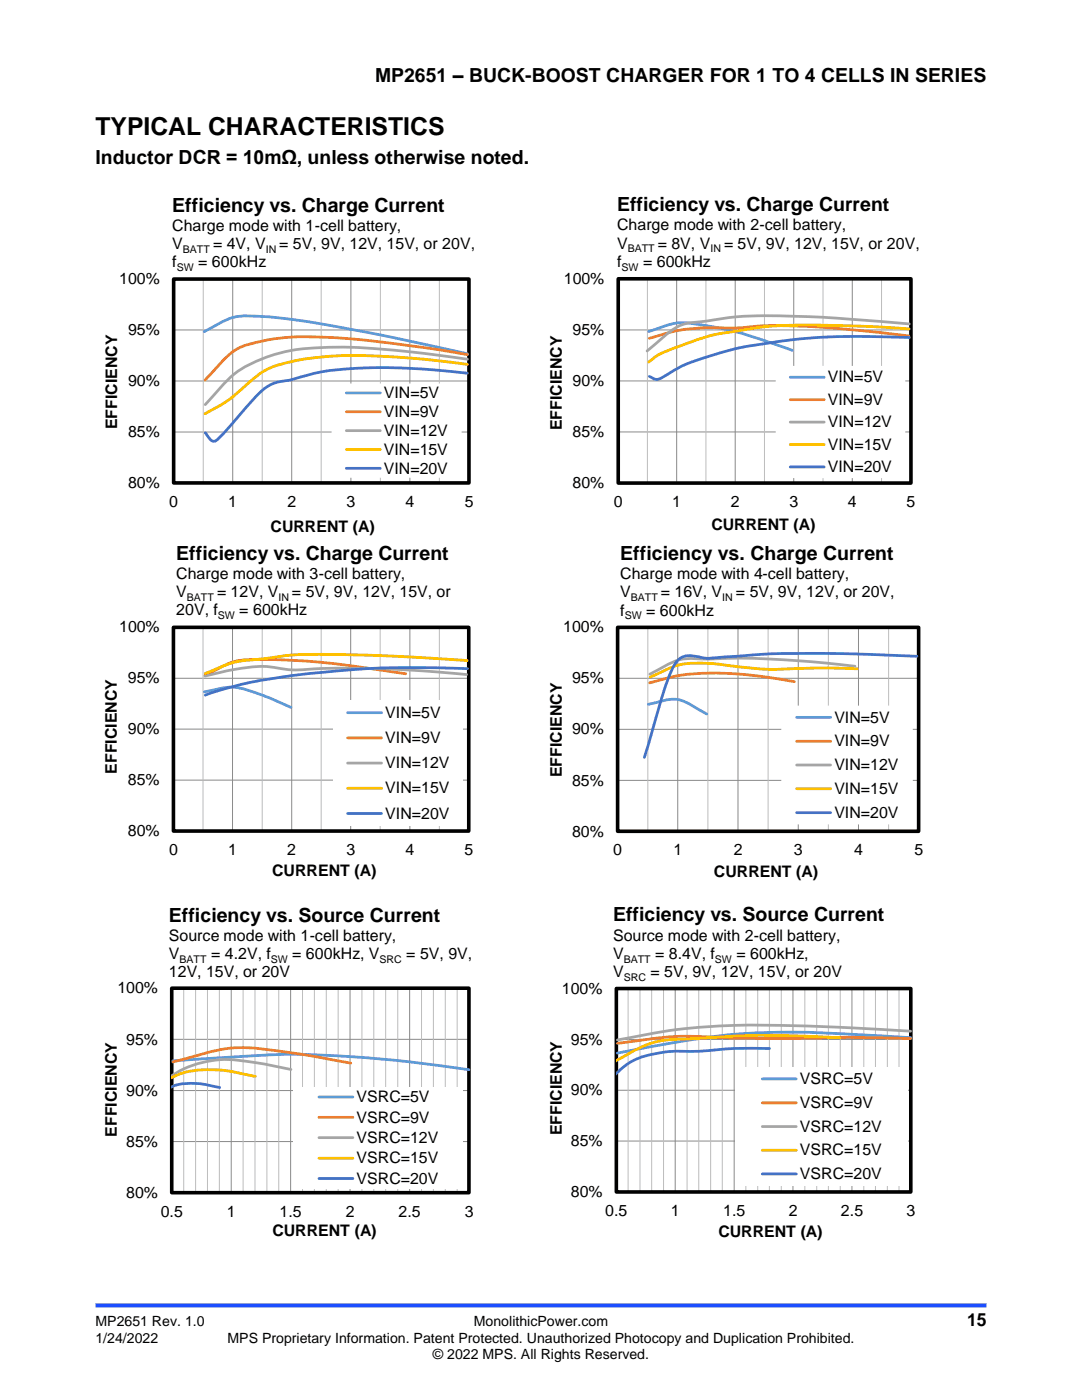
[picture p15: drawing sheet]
<svg xmlns="http://www.w3.org/2000/svg" width="216mm" height="279mm" viewBox="0 0 216 279" stroke-linecap="round" stroke-linejoin="round" font-family="sans-serif">
<defs><g id="words">
<text font-size="4.9" x="19" y="27">TYPICAL CHARACTERISTICS</text>
<g font-size="3.9">
<text x="74.8" y="16.3">MP2651 – BUCK-BOOST CHARGER FOR 1 TO 4 CELLS IN SERIES</text>
<text x="19" y="32.7">Inductor DCR = 10mΩ, unless otherwise noted.</text>
<text x="34.4" y="42.2">Efficiency vs. Charge Current</text>
<text x="123.1" y="42.2">Efficiency vs. Charge Current</text>
<text x="35.2" y="111.8">Efficiency vs. Charge Current</text>
<text x="123.8" y="111.8">Efficiency vs. Charge Current</text>
<text x="33.7" y="183.9">Efficiency vs. Source Current</text>
<text x="122.3" y="183.9">Efficiency vs. Source Current</text>
</g>
<text font-size="3.5" x="193" y="264.6">15</text>
<g font-size="3.2">
<text x="34.4" y="46">Charge mode with 1-cell battery,</text>
<text x="123.1" y="46">Charge mode with 2-cell battery,</text>
<text x="34.4" y="49.7">V</text>
<text x="34.4" y="53.3">f</text>
<text x="39.6" y="53.3">= 600kHz</text>
<text x="42.5" y="49.7">= 4V, V</text>
<text x="55.7" y="49.7">= 5V, 9V, 12V, 15V, or 20V,</text>
<text x="123.1" y="49.6">V</text>
<text x="123.1" y="53.2">f</text>
<text x="128.3" y="53.2">= 600kHz</text>
<text x="131.3" y="49.6">= 8V, V</text>
<text x="144.5" y="49.6">= 5V, 9V, 12V, 15V, or 20V,</text>
<text x="23.8" y="56.7">100%</text>
<text x="112.5" y="56.7">100%</text>
<text x="25.6" y="66.9">95%</text>
<text x="114.3" y="66.9">95%</text>
<text x="25.6" y="77">90%</text>
<text x="114.3" y="77">90%</text>
<text x="165.2" y="76.3">VIN=5V</text>
<text x="76.6" y="79.4">VIN=5V</text>
<text x="76.6" y="83.2">VIN=9V</text>
<text x="165.2" y="80.8">VIN=9V</text>
<text x="23.4" y="85.6" transform="rotate(-90 23.4 85.6)">EFFICIENCY</text>
<text x="25.6" y="87.2">85%</text>
<text x="76.6" y="87">VIN=12V</text>
<text x="112.1" y="85.9" transform="rotate(-90 112.1 85.9)">EFFICIENCY</text>
<text x="114.3" y="87.2">85%</text>
<text x="165.2" y="85.3">VIN=12V</text>
<text x="165.2" y="89.7">VIN=15V</text>
<text x="76.6" y="90.7">VIN=15V</text>
<text x="76.6" y="94.5">VIN=20V</text>
<text x="165.2" y="94.2">VIN=20V</text>
<text x="25.6" y="97.4">80%</text>
<text x="33.8" y="101.2">0</text>
<text x="45.6" y="101.2">1</text>
<text x="57.3" y="101.2">2</text>
<text x="69.1" y="101.2">3</text>
<text x="80.9" y="101.2">4</text>
<text x="92.7" y="101.2">5</text>
<text x="114.3" y="97.4">80%</text>
<text x="122.5" y="101.2">0</text>
<text x="134.2" y="101.2">1</text>
<text x="145.8" y="101.2">2</text>
<text x="157.5" y="101.2">3</text>
<text x="169.2" y="101.2">4</text>
<text x="180.9" y="101.2">5</text>
<text x="54" y="106.1">CURRENT (A)</text>
<text x="141.9" y="105.8">CURRENT (A)</text>
<text x="35.2" y="115.6">Charge mode with 3-cell battery,</text>
<text x="35.2" y="119.2">V</text>
<text x="43.3" y="119.2">= 12V, V</text>
<text x="58.3" y="119.2">= 5V, 9V, 12V, 15V, or</text>
<text x="123.8" y="115.6">Charge mode with 4-cell battery,</text>
<text x="123.8" y="119.2">V</text>
<text x="131.9" y="119.2">= 16V, V</text>
<text x="146.8" y="119.2">= 5V, 9V, 12V, or 20V,</text>
<text x="35.2" y="122.8">20V, f</text>
<text x="47.8" y="122.8">= 600kHz</text>
<text x="123.8" y="122.8">f</text>
<text x="128.9" y="122.8">= 600kHz</text>
<text x="23.8" y="126.2">100%</text>
<text x="112.4" y="126.2">100%</text>
<text x="25.5" y="136.4">95%</text>
<text x="114.2" y="136.4">95%</text>
<text x="76.9" y="143.2">VIN=5V</text>
<text x="25.5" y="146.6">90%</text>
<text x="76.9" y="148.3">VIN=9V</text>
<text x="114.2" y="146.6">90%</text>
<text x="166.5" y="144.2">VIN=5V</text>
<text x="166.5" y="149">VIN=9V</text>
<text x="23.3" y="154.4" transform="rotate(-90 23.3 154.4)">EFFICIENCY</text>
<text x="76.9" y="153.3">VIN=12V</text>
<text x="112.1" y="155.1" transform="rotate(-90 112.1 155.1)">EFFICIENCY</text>
<text x="166.5" y="153.7">VIN=12V</text>
<text x="25.5" y="156.7">85%</text>
<text x="76.9" y="158.3">VIN=15V</text>
<text x="114.2" y="156.8">85%</text>
<text x="166.5" y="158.5">VIN=15V</text>
<text x="25.5" y="166.9">80%</text>
<text x="76.9" y="163.4">VIN=20V</text>
<text x="114.2" y="166.9">80%</text>
<text x="166.5" y="163.2">VIN=20V</text>
<text x="33.7" y="170.7">0</text>
<text x="45.5" y="170.7">1</text>
<text x="57.3" y="170.7">2</text>
<text x="69.1" y="170.7">3</text>
<text x="80.9" y="170.7">4</text>
<text x="92.7" y="170.7">5</text>
<text x="122.4" y="170.7">0</text>
<text x="134.4" y="170.7">1</text>
<text x="146.4" y="170.7">2</text>
<text x="158.4" y="170.7">3</text>
<text x="170.4" y="170.7">4</text>
<text x="182.5" y="170.7">5</text>
<text x="54.3" y="174.9">CURRENT (A)</text>
<text x="142.5" y="175">CURRENT (A)</text>
<text x="33.7" y="187.7">Source mode with 1-cell battery,</text>
<text x="33.7" y="191.3">V</text>
<text x="42.1" y="191.3">= 4.2V, f</text>
<text x="58.3" y="191.3">= 600kHz, V</text>
<text x="81.1" y="191.3">= 5V, 9V,</text>
<text x="122.3" y="187.7">Source mode with 2-cell battery,</text>
<text x="122.3" y="191.3">V</text>
<text x="130.8" y="191.3">= 8.4V, f</text>
<text x="146.9" y="191.3">= 600kHz,</text>
<text x="33.7" y="195">12V, 15V, or 20V</text>
<text x="122.3" y="195">V</text>
<text x="129.8" y="195">= 5V, 9V, 12V, 15V, or 20V</text>
<text x="23.4" y="198.2">100%</text>
<text x="112.1" y="198.3">100%</text>
<text x="25.2" y="208.5">95%</text>
<text x="113.9" y="208.5">95%</text>
<text x="25.2" y="218.7">90%</text>
<text x="71.2" y="220">VSRC=5V</text>
<text x="113.9" y="218.6">90%</text>
<text x="159.6" y="216.4">VSRC=5V</text>
<text x="159.6" y="221.1">VSRC=9V</text>
<text x="23.3" y="226.8" transform="rotate(-90 23.3 226.8)">EFFICIENCY</text>
<text x="71.2" y="224">VSRC=9V</text>
<text x="112.1" y="226.6" transform="rotate(-90 112.1 226.6)">EFFICIENCY</text>
<text x="159.6" y="225.9">VSRC=12V</text>
<text x="25.2" y="228.9">85%</text>
<text x="71.2" y="228.1">VSRC=12V</text>
<text x="71.2" y="232.2">VSRC=15V</text>
<text x="113.9" y="228.8">85%</text>
<text x="159.6" y="230.6">VSRC=15V</text>
<text x="25.2" y="239.1">80%</text>
<text x="71.2" y="236.2">VSRC=20V</text>
<text x="113.9" y="238.9">80%</text>
<text x="159.6" y="235.3">VSRC=20V</text>
<text x="32.1" y="242.9">0.5</text>
<text x="45.3" y="242.9">1</text>
<text x="55.8" y="242.9">1.5</text>
<text x="69" y="242.9">2</text>
<text x="79.5" y="242.9">2.5</text>
<text x="92.7" y="242.9">3</text>
<text x="120.8" y="242.7">0.5</text>
<text x="133.9" y="242.7">1</text>
<text x="144.3" y="242.7">1.5</text>
<text x="157.4" y="242.7">2</text>
<text x="167.8" y="242.7">2.5</text>
<text x="180.9" y="242.7">3</text>
<text x="54.4" y="246.7">CURRENT (A)</text>
<text x="143.3" y="246.9">CURRENT (A)</text>
</g>
<g font-size="2.8">
<text x="19" y="264.6">MP2651 Rev. 1.0</text>
<text x="19" y="267.9">1/24/2022</text>
<text x="45.4" y="267.9">MPS Proprietary Information. Patent Protected. Unauthorized Photocopy and Duplication Prohibited.</text>
<text x="94.6" y="264.6">MonolithicPower.com</text>
<text x="86.4" y="271.2">© 2022 MPS. All Rights Reserved.</text>
</g>
<g font-size="2.1">
<text x="36.5" y="50.4">BATT</text>
<text x="53" y="50.4">IN</text>
<text x="125.2" y="50.4">BATT</text>
<text x="141.8" y="50.4">IN</text>
<text x="35.3" y="54.1">SW</text>
<text x="124" y="54">SW</text>
<text x="37.3" y="120">BATT</text>
<text x="55.6" y="120">IN</text>
<text x="125.9" y="120">BATT</text>
<text x="144.1" y="120">IN</text>
<text x="43.5" y="123.6">SW</text>
<text x="124.7" y="123.6">SW</text>
<text x="35.8" y="192.1">BATT</text>
<text x="54" y="192.1">SW</text>
<text x="75.7" y="192.1">SRC</text>
<text x="124.4" y="192.1">BATT</text>
<text x="124.4" y="195.7">SRC</text>
<text x="142.7" y="192.1">SW</text>
</g>
</g></defs>
<path d="M19 260.5h177.8" fill="none" stroke="#1c4eff" stroke-width=".79" stroke-linecap="butt"/>
<path d="M34.6 55.7h59v40.7h-59M46.4 55.7v40.7M58.2 55.7v40.7M70 55.7v40.7M81.8 55.7v40.7M34.6 65.9h59M34.6 76h59M34.6 86.2h59" fill="none" stroke="#898989" stroke-width=".2"/>
<path d="M40.6 55.7v40.7M52.3 55.7v40.7M64.1 55.7v40.7M75.9 55.7v40.7M87.7 55.7v40.7" fill="none" stroke="#bcbcbc" stroke-width=".2"/>
<path d="M34.6 55.7h59v40.7h-59z" fill="none" stroke="#000" stroke-width=".72" stroke-linecap="butt"/>
<path d="M34.6 55.7v40.7h59" fill="none" stroke="#000" stroke-width=".2"/>
<path d="M40.7 66.2a35.1 35.1 0 0 1 5.9-2.9 29.8 29.8 0 0 1 8 0l7.4 1 11.6 2.1 19.7 4.2" fill="none" stroke="#5b9bd5" stroke-width=".55"/>
<path d="M93.3 70.8l-8.8-1.4-14.5-1.8a61.8 61.8 0 0 0-17.5 .4 12.7 12.7 0 0 0-7.7 3.7l-3.9 4.1" fill="none" stroke="#ed7d31" stroke-width=".55"/>
<path d="M93.3 71.7l-8.8-1.2-6.5-.7a78.9 78.9 0 0 0-20.4 .2 28.6 28.6 0 0 0-10.8 4.6l-2 1.8-3.8 4.3" fill="none" stroke="#a5a5a5" stroke-width=".55"/>
<path d="M93.3 72.7l-8-.9-6.6-.6a68.9 68.9 0 0 0-22.5 1.4 13.9 13.9 0 0 0-6.7 3.9 29.7 29.7 0 0 1-8.6 6.1" fill="none" stroke="#ffc000" stroke-width=".55"/>
<path d="M93.3 74.5l-9.5-.9a88.8 88.8 0 0 0-20.3 .7l-2.2 .6a35 35 0 0 1-6.3 1.5 10.7 10.7 0 0 0-4.7 3.5l-5.2 6.1a6.5 6.5 0 0 1-2.4 2.1 3.3 3.3 0 0 1-1.7-1.7" fill="none" stroke="#4472c4" stroke-width=".55"/>
<path d="M66.2 76.5h25.9v18.8h-25.9z" fill-rule="evenodd" fill="#fff"/>
<path d="M69.1 78.4h6.8M129.5 66.2l.7-.3a14.1 14.1 0 0 1 7.8-1.4 77.6 77.6 0 0 1 19.1 5.1l1 .3" fill="none" stroke="#5b9bd5" stroke-width=".55"/>
<path d="M181.3 67l-8.6-.9-10.8-.9a82.8 82.8 0 0 0-15.1 .3 47.1 47.1 0 0 0-13.6 1l-3.6 1M69.1 82.2h6.8" fill="none" stroke="#ed7d31" stroke-width=".55"/>
<path d="M181.4 64.6l-15.8-1.2-7.2-.3a76 76 0 0 0-18.7 1.1 9.6 9.6 0 0 0-7.1 2.8l-3.5 3M69.1 85.9h6.8" fill="none" stroke="#a5a5a5" stroke-width=".55"/>
<path d="M181.4 65.6l-7.2-.4-10.1-.3a79 79 0 0 0-19.2 1.5 54.8 54.8 0 0 0-14 4.7l-1.4 1.1M69.1 89.7h6.8" fill="none" stroke="#ffc000" stroke-width=".55"/>
<path d="M181.5 67.4l-10.8-.3a108.1 108.1 0 0 0-26.2 3.1l-1.9 .6a32.4 32.4 0 0 0-10.7 4.6 2.02 2.02 0 0 1-2.3-.3M69.1 93.5h6.8" fill="none" stroke="#4472c4" stroke-width=".55"/>
<path d="M123.3 55.7h58.4v40.7h-58.4M135 55.7v40.7M146.7 55.7v40.7M158.4 55.7v40.7M170.1 55.7v40.7M123.3 65.8h58.4M123.3 76h58.4M123.3 86.2h58.4" fill="none" stroke="#898989" stroke-width=".2"/>
<path d="M129.2 55.7v40.7M140.9 55.7v40.7M152.5 55.7v40.7M164.2 55.7v40.7M175.9 55.7v40.7" fill="none" stroke="#bcbcbc" stroke-width=".2"/>
<path d="M123.4 55.6h58.4v40.8h-58.4z" fill="none" stroke="#000" stroke-width=".72" stroke-linecap="butt"/>
<path d="M123.3 55.7v40.7h58.4" fill="none" stroke="#000" stroke-width=".2"/>
<path d="M154.8 73h25.8v22.4h-25.8z" fill-rule="evenodd" fill="#fff"/>
<path d="M157.7 75.3h6.8M40.8 138.1a22.3 22.3 0 0 1 6.5-.9l2.1 .5 2.9 1 5.8 2.5" fill="none" stroke="#5b9bd5" stroke-width=".55"/>
<path d="M157.7 79.8h6.8M81 134.5l-12.7-1.8-7.9-.8a80.2 80.2 0 0 0-13 0 25.2 25.2 0 0 0-6.5 2.9" fill="none" stroke="#ed7d31" stroke-width=".55"/>
<path d="M157.7 84.2h6.8M93.1 134.6l-8.7-.7-7.9-.4-8-.1-5.8 .1a23.9 23.9 0 0 1-8.7-.4 39.1 39.1 0 0 0-12.4 1.7l-.7 .1" fill="none" stroke="#a5a5a5" stroke-width=".55"/>
<path d="M157.7 88.7h6.8M93.2 131.8l-14.5-.8-10.2-.4a77.3 77.3 0 0 0-17.4 1 20.6 20.6 0 0 0-9.4 2.5l-.7 .3" fill="none" stroke="#ffc000" stroke-width=".55"/>
<path d="M157.7 93.2h6.8M93.3 133.4l-8-.2-8 .1-5.1 .2-6.5 .6a97.9 97.9 0 0 0-24.7 4.6" fill="none" stroke="#4472c4" stroke-width=".55"/>
<path d="M34.6 125.2h59v40.7h-59M34.6 135.4h59M46.4 125.2v40.7M58.2 125.2v40.7M70 125.2v40.7M81.8 125.2v40.7M34.6 145.5h59M34.6 155.7h59" fill="none" stroke="#898989" stroke-width=".2"/>
<path d="M40.5 125.2v40.7M52.3 125.2v40.7M64.1 125.2v40.7M75.9 125.2v40.7M87.7 125.2v40.7" fill="none" stroke="#bcbcbc" stroke-width=".2"/>
<path d="M34.6 125.2h58.9v40.7h-58.9z" fill="none" stroke="#000" stroke-width=".72" stroke-linecap="butt"/>
<path d="M34.6 125.2v40.7h59" fill="none" stroke="#000" stroke-width=".2"/>
<path d="M66.5 139.7h25.8v25.2h-25.8z" fill-rule="evenodd" fill="#fff"/>
<path d="M69.4 142.2h6.7M129.4 140.6a18.7 18.7 0 0 1 5.8-1 24.4 24.4 0 0 1 5.8 2.9" fill="none" stroke="#5b9bd5" stroke-width=".55"/>
<path d="M158.5 136a72.1 72.1 0 0 0-23-1.2l-5.9 1.5M69.4 147.3h6.7" fill="none" stroke="#ed7d31" stroke-width=".55"/>
<path d="M170.6 133l-7.1-.8-8.1-.6a131.9 131.9 0 0 0-15.4-.1 11 11 0 0 0-8.1 1.8l-2.2 1.2M69.4 152.3h6.7" fill="none" stroke="#a5a5a5" stroke-width=".55"/>
<path d="M171.1 133.5l-8.9-.2a78 78 0 0 1-14.1-.1l-.7-.1a36.9 36.9 0 0 0-11.8-.4l-2.2 .7-3.6 1.7M69.4 157.3h6.7" fill="none" stroke="#ffc000" stroke-width=".55"/>
<path d="M183 131l-12.6-.5-9.6-.1a185 185 0 0 0-19.3 1l-2.1-.3a3.8 3.8 0 0 0-5.1 2.1 92.9 92.9 0 0 0-4.4 13.6l-1.3 4.4M69.4 162.3h6.7" fill="none" stroke="#4472c4" stroke-width=".55"/>
<path d="M123.3 125.2h60v40.7h-60M123.3 135.4h60M135.2 125.2v40.7M147.3 125.2v40.7M159.3 125.2v40.7M171.3 125.2v40.7M123.3 145.6h60M123.3 155.7h60" fill="none" stroke="#898989" stroke-width=".2"/>
<path d="M129.3 125.2v40.7M141.2 125.2v40.7M153.3 125.2v40.7M165.3 125.2v40.7M177.3 125.2v40.7" fill="none" stroke="#bcbcbc" stroke-width=".2"/>
<path d="M123.2 125.2h60.1v40.7h-60.1z" fill="none" stroke="#000" stroke-width=".72" stroke-linecap="butt"/>
<path d="M123.3 125.2v40.7h60" fill="none" stroke="#000" stroke-width=".2"/>
<path d="M155.9 140.8h26.2v23.7h-26.2z" fill-rule="evenodd" fill="#fff"/>
<path d="M159 143.2h6.7M34.5 211.7l8.7-.6a193.9 193.9 0 0 1 44.9 1.6l5.5 .8" fill="none" stroke="#5b9bd5" stroke-width=".55"/>
<path d="M159 147.9h6.7M34.5 211.9l2.2-.5a42.2 42.2 0 0 1 11.8-2.3 167 167 0 0 1 21.5 3.1" fill="none" stroke="#ed7d31" stroke-width=".55"/>
<path d="M159 152.7h6.7M58.1 213.4a74.1 74.1 0 0 0-13.5-2 19.9 19.9 0 0 0-10.4 3.3" fill="none" stroke="#a5a5a5" stroke-width=".55"/>
<path d="M159 157.4h6.7M50.9 214.8l-.7-.1a27.5 27.5 0 0 0-13.5-.7l-2.5 1.1" fill="none" stroke="#ffc000" stroke-width=".55"/>
<path d="M159 162.2h6.7M34.2 216.9a13.2 13.2 0 0 1 7.7-.3l1.9 .4" fill="none" stroke="#4472c4" stroke-width=".55"/>
<path d="M34.3 197.2h59.3v40.9h-59.3M46.1 197.2v40.9M58 197.2v40.9M69.8 197.2v40.9M81.7 197.2v40.9M34.3 217.6h59.3M34.3 207.4h59.3M34.3 227.8h59.3" fill="none" stroke="#898989" stroke-width=".2"/>
<g fill="none" stroke="#bcbcbc" stroke-width=".2">
<path d="M36.7 197.2v40.9M39 197.2v40.9M41.4 197.2v40.9M43.8 197.2v40.9M48.5 197.2v40.9M50.9 197.2v40.9M53.3 197.2v40.9M55.6 197.2v40.9M60.4 197.2v40.9M62.7 197.2v40.9M65.1 197.2v40.9M67.5 197.2v40.9"/>
<path d="M72.2 197.2v40.9M74.6 197.2v40.9M77 197.2v40.9M79.4 197.2v40.9M84.1 197.2v40.9M86.5 197.2v40.9M88.9 197.2v40.9M91.2 197.2v40.9"/>
</g>
<path d="M34.3 197.2h59.3v40.8h-59.3z" fill="none" stroke="#000" stroke-width=".72" stroke-linecap="butt"/>
<path d="M34.3 197.2v40.9h59.3" fill="none" stroke="#000" stroke-width=".2"/>
<path d="M58.6 216.9h33.8v20.3h-33.8z" fill-rule="evenodd" fill="#fff"/>
<path d="M63.6 218.9h6.8M181.7 207.1l-9.5-.6a149.5 149.5 0 0 0-33 .8l-6.3 1-9.7 1.9" fill="none" stroke="#5b9bd5" stroke-width=".55"/>
<path d="M181.7 207.3l-1.4-.1a366 366 0 0 0-24.1 0l-11.8-.1a67.5 67.5 0 0 0-19.1 .9l-2.1 .2M63.6 223h6.8" fill="none" stroke="#ed7d31" stroke-width=".55"/>
<path d="M181.7 205.8l-20.2-1a147.8 147.8 0 0 0-30.8 1.3l-7.5 1.4M63.6 227h6.8" fill="none" stroke="#a5a5a5" stroke-width=".55"/>
<path d="M167.6 207.1l-5.5-.3a169.3 169.3 0 0 0-24.5 .5 21.5 21.5 0 0 0-10.2 1.9l-4.5 2.5M63.6 231.1h6.8" fill="none" stroke="#ffc000" stroke-width=".55"/>
<path d="M153.5 209.3a87.6 87.6 0 0 0-14 .5h-.9a25.6 25.6 0 0 0-12.4 2l-1.5 .9-1.8 1.6M63.6 235.2h6.8" fill="none" stroke="#4472c4" stroke-width=".55"/>
<path d="M123 197.3h58.8v40.6h-58.8M134.7 197.3v40.6M146.5 197.3v40.6M158.2 197.3v40.6M170 197.3v40.6M123 207.4h58.8M123 217.6h58.8M123 227.7h58.8" fill="none" stroke="#898989" stroke-width=".2"/>
<g fill="none" stroke="#bcbcbc" stroke-width=".2">
<path d="M125.3 197.3v40.6M127.7 197.3v40.6M130 197.3v40.6M132.4 197.3v40.6M137.1 197.3v40.6M139.4 197.3v40.6M141.8 197.3v40.6M144.1 197.3v40.6M148.8 197.3v40.6M151.2 197.3v40.6M153.5 197.3v40.6M155.9 197.3v40.6"/>
<path d="M160.6 197.3v40.6M163 197.3v40.6M165.3 197.3v40.6M167.7 197.3v40.6M172.4 197.3v40.6M174.7 197.3v40.6M177.1 197.3v40.6M179.4 197.3v40.6"/>
</g>
<path d="M123 197.3h58.7v40.6h-58.7z" fill="none" stroke="#000" stroke-width=".72" stroke-linecap="butt"/>
<path d="M123 197.3v40.6h58.8" fill="none" stroke="#000" stroke-width=".2"/>
<path d="M146.7 213h34.5v23.7h-34.5z" fill-rule="evenodd" fill="#fff"/>
<path d="M152.1 215.3h6.8" fill="none" stroke="#5b9bd5" stroke-width=".55"/>
<path d="M152.1 220.1h6.8" fill="none" stroke="#ed7d31" stroke-width=".55"/>
<path d="M152.1 224.8h6.8" fill="none" stroke="#a5a5a5" stroke-width=".55"/>
<path d="M152.1 229.6h6.8" fill="none" stroke="#ffc000" stroke-width=".55"/>
<path d="M152.1 234.3h6.8" fill="none" stroke="#4472c4" stroke-width=".55"/>
<use href="#words"/>
</svg>
